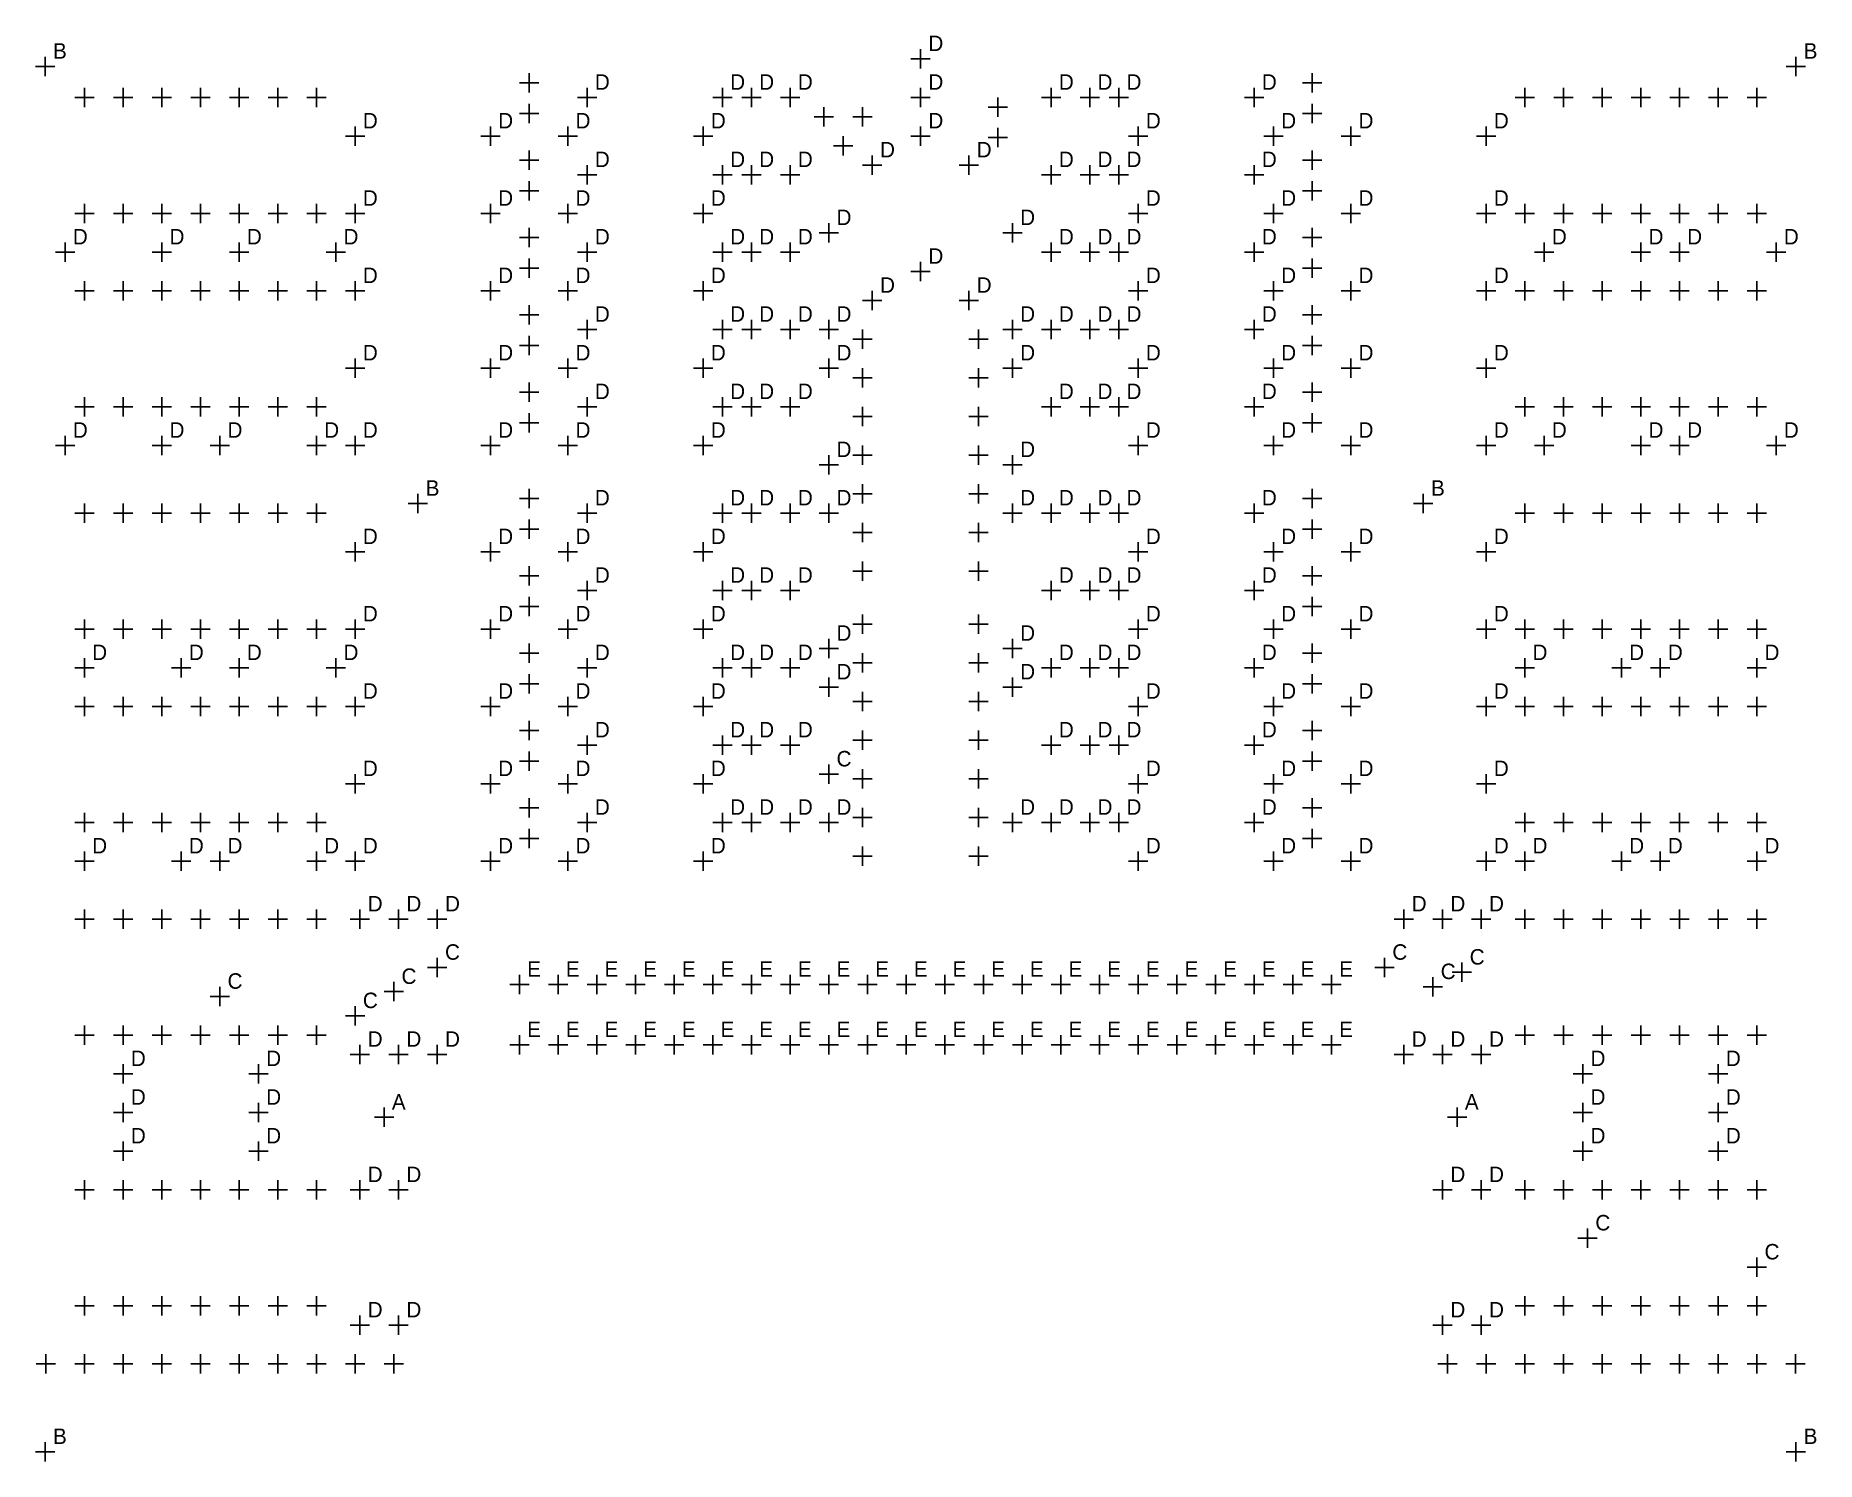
# Model space of a CAD drawing. Header units: metres. Extents: x 0.05 to 4.66, y 0.06 to 3.74.
import ezdxf

# ---------------------------------------------------------------- set-up
doc = ezdxf.new("R2010")
doc.units = ezdxf.units.M

msp = doc.modelspace()

# ---------------------------------------------------------------- texts
at = {"layer": 'HOLE_LOC'}
for s, p in [('D', (2.3626, 3.7042)), ('B', (0.0988, 3.6846)), ('B', (4.6264, 3.6846)), ('D', (1.5001, 3.6042)), ('D', (1.8501, 3.6042)), ('D', (1.9251, 3.6042)), ('D', (2.0251, 3.6042)), ('D', (2.3626, 3.6042)), ('D', (2.7001, 3.6042)), ('D', (2.8001, 3.6042)), ('D', (2.8751, 3.6042)), ('D', (3.2251, 3.6042)), ('D', (0.9001, 3.5042)), ('D', (1.2501, 3.5042)), ('D', (1.4501, 3.5042)), ('D', (1.8001, 3.5042)), ('D', (2.3626, 3.5042)), ('D', (2.9251, 3.5042)), ('D', (3.2751, 3.5042)), ('D', (3.4751, 3.5042)), ('D', (3.8251, 3.5042)), ('D', (2.2376, 3.4292)), ('D', (2.4876, 3.4292)), ('D', (1.5001, 3.4042)), ('D', (1.8501, 3.4042)), ('D', (1.9251, 3.4042)), ('D', (2.0251, 3.4042)), ('D', (2.7001, 3.4042)), ('D', (2.8001, 3.4042)), ('D', (2.8751, 3.4042)), ('D', (3.2251, 3.4042)), ('D', (0.9001, 3.3042)), ('D', (1.2501, 3.3042)), ('D', (1.4501, 3.3042)), ('D', (1.8001, 3.3042)), ('D', (2.9251, 3.3042)), ('D', (3.2751, 3.3042)), ('D', (3.4751, 3.3042)), ('D', (3.8251, 3.3042)), ('D', (2.1251, 3.2542)), ('D', (2.6001, 3.2542)), ('D', (0.1501, 3.2042)), ('D', (0.4001, 3.2042)), ('D', (0.6001, 3.2042)), ('D', (0.8501, 3.2042)), ('D', (1.5001, 3.2042)), ('D', (1.8501, 3.2042)), ('D', (1.9251, 3.2042)), ('D', (2.0251, 3.2042)), ('D', (2.7001, 3.2042)), ('D', (2.8001, 3.2042)), ('D', (2.8751, 3.2042)), ('D', (3.2251, 3.2042)), ('D', (3.9751, 3.2042)), ('D', (4.2251, 3.2042)), ('D', (4.3251, 3.2042)), ('D', (4.5751, 3.2042)), ('D', (2.3626, 3.1542)), ('D', (0.9001, 3.1042)), ('D', (1.2501, 3.1042)), ('D', (1.4501, 3.1042)), ('D', (1.8001, 3.1042)), ('D', (2.9251, 3.1042)), ('D', (3.2751, 3.1042)), ('D', (3.4751, 3.1042)), ('D', (3.8251, 3.1042)), ('D', (2.2376, 3.0792)), ('D', (2.4876, 3.0792)), ('D', (1.5001, 3.0042)), ('D', (1.8501, 3.0042)), ('D', (1.9251, 3.0042)), ('D', (2.0251, 3.0042)), ('D', (2.1251, 3.0042)), ('D', (2.6001, 3.0042)), ('D', (2.7001, 3.0042)), ('D', (2.8001, 3.0042)), ('D', (2.8751, 3.0042)), ('D', (3.2251, 3.0042)), ('D', (0.9001, 2.9042)), ('D', (1.2501, 2.9042)), ('D', (1.4501, 2.9042)), ('D', (1.8001, 2.9042)), ('D', (2.1251, 2.9042)), ('D', (2.6001, 2.9042)), ('D', (2.9251, 2.9042)), ('D', (3.2751, 2.9042)), ('D', (3.4751, 2.9042)), ('D', (3.8251, 2.9042)), ('D', (1.5001, 2.8042)), ('D', (1.8501, 2.8042)), ('D', (1.9251, 2.8042)), ('D', (2.0251, 2.8042)), ('D', (2.7001, 2.8042)), ('D', (2.8001, 2.8042)), ('D', (2.8751, 2.8042)), ('D', (3.2251, 2.8042)), ('D', (0.1501, 2.7042)), ('D', (0.4001, 2.7042)), ('D', (0.5501, 2.7042)), ('D', (0.8001, 2.7042)), ('D', (0.9001, 2.7042)), ('D', (1.2501, 2.7042)), ('D', (1.4501, 2.7042)), ('D', (1.8001, 2.7042)), ('D', (2.9251, 2.7042)), ('D', (3.2751, 2.7042)), ('D', (3.4751, 2.7042)), ('D', (3.8251, 2.7042)), ('D', (3.9751, 2.7042)), ('D', (4.2251, 2.7042)), ('D', (4.3251, 2.7042)), ('D', (4.5751, 2.7042)), ('D', (2.1251, 2.6542)), ('D', (2.6001, 2.6542)), ('B', (1.0626, 2.5542)), ('B', (3.6626, 2.5542)), ('D', (1.5001, 2.5292)), ('D', (1.8501, 2.5292)), ('D', (1.9251, 2.5292)), ('D', (2.0251, 2.5292)), ('D', (2.1251, 2.5292)), ('D', (2.6001, 2.5292)), ('D', (2.7001, 2.5292)), ('D', (2.8001, 2.5292)), ('D', (2.8751, 2.5292)), ('D', (3.2251, 2.5292)), ('D', (0.9001, 2.4292)), ('D', (1.2501, 2.4292)), ('D', (1.4501, 2.4292)), ('D', (1.8001, 2.4292)), ('D', (2.9251, 2.4292)), ('D', (3.2751, 2.4292)), ('D', (3.4751, 2.4292)), ('D', (3.8251, 2.4292)), ('D', (1.5001, 2.3292)), ('D', (1.8501, 2.3292)), ('D', (1.9251, 2.3292)), ('D', (2.0251, 2.3292)), ('D', (2.7001, 2.3292)), ('D', (2.8001, 2.3292)), ('D', (2.8751, 2.3292)), ('D', (3.2251, 2.3292)), ('D', (0.9001, 2.2292)), ('D', (1.2501, 2.2292)), ('D', (1.4501, 2.2292)), ('D', (1.8001, 2.2292)), ('D', (2.9251, 2.2292)), ('D', (3.2751, 2.2292)), ('D', (3.4751, 2.2292)), ('D', (3.8251, 2.2292)), ('D', (2.1251, 2.1792)), ('D', (2.6001, 2.1792)), ('D', (0.2001, 2.1292)), ('D', (0.4501, 2.1292)), ('D', (0.6001, 2.1292)), ('D', (0.8501, 2.1292)), ('D', (1.5001, 2.1292)), ('D', (1.8501, 2.1292)), ('D', (1.9251, 2.1292)), ('D', (2.0251, 2.1292)), ('D', (2.7001, 2.1292)), ('D', (2.8001, 2.1292)), ('D', (2.8751, 2.1292)), ('D', (3.2251, 2.1292)), ('D', (3.9251, 2.1292)), ('D', (4.1751, 2.1292)), ('D', (4.2751, 2.1292)), ('D', (4.5251, 2.1292)), ('D', (2.1251, 2.0792)), ('D', (2.6001, 2.0792)), ('D', (0.9001, 2.0292)), ('D', (1.2501, 2.0292)), ('D', (1.4501, 2.0292)), ('D', (1.8001, 2.0292)), ('D', (2.9251, 2.0292)), ('D', (3.2751, 2.0292)), ('D', (3.4751, 2.0292)), ('D', (3.8251, 2.0292)), ('D', (1.5001, 1.9292)), ('D', (1.8501, 1.9292)), ('D', (1.9251, 1.9292)), ('D', (2.0251, 1.9292)), ('D', (2.7001, 1.9292)), ('D', (2.8001, 1.9292)), ('D', (2.8751, 1.9292)), ('D', (3.2251, 1.9292)), ('C', (2.1251, 1.8542)), ('D', (0.9001, 1.8292)), ('D', (1.2501, 1.8292)), ('D', (1.4501, 1.8292)), ('D', (1.8001, 1.8292)), ('D', (2.9251, 1.8292)), ('D', (3.2751, 1.8292)), ('D', (3.4751, 1.8292)), ('D', (3.8251, 1.8292)), ('D', (1.5001, 1.7292)), ('D', (1.8501, 1.7292)), ('D', (1.9251, 1.7292)), ('D', (2.0251, 1.7292)), ('D', (2.1251, 1.7292)), ('D', (2.6001, 1.7292)), ('D', (2.7001, 1.7292)), ('D', (2.8001, 1.7292)), ('D', (2.8751, 1.7292)), ('D', (3.2251, 1.7292)), ('D', (0.2001, 1.6292)), ('D', (0.4501, 1.6292)), ('D', (0.5501, 1.6292)), ('D', (0.8001, 1.6292)), ('D', (0.9001, 1.6292)), ('D', (1.2501, 1.6292)), ('D', (1.4501, 1.6292)), ('D', (1.8001, 1.6292)), ('D', (2.9251, 1.6292)), ('D', (3.2751, 1.6292)), ('D', (3.4751, 1.6292)), ('D', (3.8251, 1.6292)), ('D', (3.9251, 1.6292)), ('D', (4.1751, 1.6292)), ('D', (4.2751, 1.6292)), ('D', (4.5251, 1.6292)), ('D', (0.9126, 1.4792)), ('D', (1.0126, 1.4792)), ('D', (1.1126, 1.4792)), ('D', (3.6126, 1.4792)), ('D', (3.7126, 1.4792)), ('D', (3.8126, 1.4792)), ('C', (1.1126, 1.3542)), ('C', (3.5626, 1.3542)), ('C', (3.7626, 1.3417)), ('E', (1.3251, 1.3102)), ('E', (1.4251, 1.3102)), ('E', (1.5251, 1.3102)), ('E', (1.6251, 1.3102)), ('E', (1.7251, 1.3102)), ('E', (1.8251, 1.3102)), ('E', (1.9251, 1.3102)), ('E', (2.0251, 1.3102)), ('E', (2.1251, 1.3102)), ('E', (2.2251, 1.3102)), ('E', (2.3251, 1.3102)), ('E', (2.4251, 1.3102)), ('E', (2.5251, 1.3102)), ('E', (2.6251, 1.3102)), ('E', (2.7251, 1.3102)), ('E', (2.8251, 1.3102)), ('E', (2.9251, 1.3102)), ('E', (3.0251, 1.3102)), ('E', (3.1251, 1.3102)), ('E', (3.2251, 1.3102)), ('E', (3.3251, 1.3102)), ('E', (3.4251, 1.3102)), ('C', (3.6876, 1.3042)), ('C', (0.5501, 1.2792)), ('C', (1.0001, 1.2917)), ('C', (0.9001, 1.2292)), ('D', (0.9126, 1.1292)), ('D', (1.0126, 1.1292)), ('D', (1.1126, 1.1292)), ('E', (1.3251, 1.1542)), ('E', (1.4251, 1.1542)), ('E', (1.5251, 1.1542)), ('E', (1.6251, 1.1542)), ('E', (1.7251, 1.1542)), ('E', (1.8251, 1.1542)), ('E', (1.9251, 1.1542)), ('E', (2.0251, 1.1542)), ('E', (2.1251, 1.1542)), ('E', (2.2251, 1.1542)), ('E', (2.3251, 1.1542)), ('E', (2.4251, 1.1542)), ('E', (2.5251, 1.1542)), ('E', (2.6251, 1.1542)), ('E', (2.7251, 1.1542)), ('E', (2.8251, 1.1542)), ('E', (2.9251, 1.1542)), ('E', (3.0251, 1.1542)), ('E', (3.1251, 1.1542)), ('E', (3.2251, 1.1542)), ('E', (3.3251, 1.1542)), ('E', (3.4251, 1.1542)), ('D', (3.6126, 1.1292)), ('D', (3.7126, 1.1292)), ('D', (3.8126, 1.1292)), ('D', (0.3001, 1.0792)), ('D', (0.6501, 1.0792)), ('D', (4.0751, 1.0792)), ('D', (4.4251, 1.0792)), ('D', (0.3001, 0.9792)), ('D', (0.6501, 0.9792)), ('D', (4.0751, 0.9792)), ('D', (4.4251, 0.9792)), ('A', (0.9751, 0.9667)), ('A', (3.7501, 0.9667)), ('D', (0.3001, 0.8792)), ('D', (0.6501, 0.8792)), ('D', (4.0751, 0.8792)), ('D', (4.4251, 0.8792)), ('D', (0.9126, 0.7792)), ('D', (1.0126, 0.7792)), ('D', (3.7126, 0.7792)), ('D', (3.8126, 0.7792)), ('C', (4.0876, 0.6542)), ('C', (4.5251, 0.5792)), ('D', (0.9126, 0.4292)), ('D', (1.0126, 0.4292)), ('D', (3.7126, 0.4292)), ('D', (3.8126, 0.4292)), ('B', (0.0988, 0.1019)), ('B', (4.6264, 0.1019))]:
    msp.add_text(s, height=0.04, dxfattribs=at).set_placement(p)

# ---------------------------------------------------------------- linework, layer by layer
at = {"layer": 'HOLE_LOC'}
for p, q in [((0.0788, 3.6396), (0.0788, 3.6896)), ((2.3426, 3.6592), (2.3426, 3.7092)), ((4.6064, 3.6396), (4.6064, 3.6896)), ((0.0538, 3.6646), (0.1038, 3.6646)), ((1.3301, 3.5967), (1.3301, 3.6467)), ((2.3176, 3.6842), (2.3676, 3.6842)), ((3.3551, 3.5967), (3.3551, 3.6467)), ((4.5814, 3.6646), (4.6314, 3.6646)), ((0.1801, 3.5592), (0.1801, 3.6092)), ((0.2801, 3.5592), (0.2801, 3.6092)), ((0.3801, 3.5592), (0.3801, 3.6092)), ((0.4801, 3.5592), (0.4801, 3.6092)), ((0.5801, 3.5592), (0.5801, 3.6092)), ((0.6801, 3.5592), (0.6801, 3.6092)), ((0.7801, 3.5592), (0.7801, 3.6092)), ((1.3051, 3.6217), (1.3551, 3.6217)), ((1.4801, 3.5592), (1.4801, 3.6092)), ((1.8301, 3.5592), (1.8301, 3.6092)), ((1.9051, 3.5592), (1.9051, 3.6092)), ((2.0051, 3.5592), (2.0051, 3.6092)), ((2.3426, 3.5592), (2.3426, 3.6092)), ((2.6801, 3.5592), (2.6801, 3.6092)), ((2.7801, 3.5592), (2.7801, 3.6092)), ((2.8551, 3.5592), (2.8551, 3.6092)), ((3.2051, 3.5592), (3.2051, 3.6092)), ((3.3301, 3.6217), (3.3801, 3.6217)), ((3.9051, 3.5592), (3.9051, 3.6092)), ((4.0051, 3.5592), (4.0051, 3.6092)), ((4.1051, 3.5592), (4.1051, 3.6092)), ((4.2051, 3.5592), (4.2051, 3.6092)), ((4.3051, 3.5592), (4.3051, 3.6092)), ((4.4051, 3.5592), (4.4051, 3.6092)), ((4.5051, 3.5592), (4.5051, 3.6092)), ((0.1551, 3.5842), (0.2051, 3.5842)), ((0.2551, 3.5842), (0.3051, 3.5842)), ((0.3551, 3.5842), (0.4051, 3.5842)), ((0.4551, 3.5842), (0.5051, 3.5842)), ((0.5551, 3.5842), (0.6051, 3.5842)), ((0.6551, 3.5842), (0.7051, 3.5842)), ((0.7551, 3.5842), (0.8051, 3.5842)), ((1.3301, 3.518), (1.3301, 3.568)), ((1.4551, 3.5842), (1.5051, 3.5842)), ((1.8051, 3.5842), (1.8551, 3.5842)), ((1.8801, 3.5842), (1.9301, 3.5842)), ((1.9801, 3.5842), (2.0301, 3.5842)), ((2.0926, 3.5092), (2.0926, 3.5592)), ((2.1926, 3.5092), (2.1926, 3.5592)), ((2.3176, 3.5842), (2.3676, 3.5842)), ((2.5176, 3.5592), (2.5676, 3.5592)), ((2.5426, 3.5342), (2.5426, 3.5842)), ((2.6551, 3.5842), (2.7051, 3.5842)), ((2.7551, 3.5842), (2.8051, 3.5842)), ((2.8301, 3.5842), (2.8801, 3.5842)), ((3.1801, 3.5842), (3.2301, 3.5842)), ((3.3551, 3.518), (3.3551, 3.568)), ((3.8801, 3.5842), (3.9301, 3.5842)), ((3.9801, 3.5842), (4.0301, 3.5842)), ((4.0801, 3.5842), (4.1301, 3.5842)), ((4.1801, 3.5842), (4.2301, 3.5842)), ((4.2801, 3.5842), (4.3301, 3.5842)), ((4.3801, 3.5842), (4.4301, 3.5842)), ((4.4801, 3.5842), (4.5301, 3.5842)), ((0.8801, 3.4592), (0.8801, 3.5092)), ((1.2301, 3.4592), (1.2301, 3.5092)), ((1.3051, 3.543), (1.3551, 3.543)), ((1.4301, 3.4592), (1.4301, 3.5092)), ((1.7801, 3.4592), (1.7801, 3.5092)), ((2.0676, 3.5342), (2.1176, 3.5342)), ((2.1676, 3.5342), (2.2176, 3.5342)), ((2.3426, 3.4592), (2.3426, 3.5092)), ((2.5426, 3.4555), (2.5426, 3.5055)), ((2.9051, 3.4592), (2.9051, 3.5092)), ((3.2551, 3.4592), (3.2551, 3.5092)), ((3.3301, 3.543), (3.3801, 3.543)), ((3.4551, 3.4592), (3.4551, 3.5092)), ((3.8051, 3.4592), (3.8051, 3.5092)), ((0.8551, 3.4842), (0.9051, 3.4842)), ((1.2051, 3.4842), (1.2551, 3.4842)), ((1.4051, 3.4842), (1.4551, 3.4842)), ((1.7551, 3.4842), (1.8051, 3.4842)), ((2.1176, 3.4592), (2.1676, 3.4592)), ((2.1426, 3.4342), (2.1426, 3.4842)), ((2.3176, 3.4842), (2.3676, 3.4842)), ((2.5176, 3.4805), (2.5676, 3.4805)), ((2.8801, 3.4842), (2.9301, 3.4842)), ((3.2301, 3.4842), (3.2801, 3.4842)), ((3.4301, 3.4842), (3.4801, 3.4842)), ((3.7801, 3.4842), (3.8301, 3.4842)), ((1.3051, 3.4217), (1.3551, 3.4217)), ((1.3301, 3.3967), (1.3301, 3.4467)), ((1.4801, 3.3592), (1.4801, 3.4092)), ((1.8301, 3.3592), (1.8301, 3.4092)), ((1.9051, 3.3592), (1.9051, 3.4092)), ((2.0051, 3.3592), (2.0051, 3.4092)), ((2.1926, 3.4092), (2.2426, 3.4092)), ((2.2176, 3.3842), (2.2176, 3.4342)), ((2.4426, 3.4092), (2.4926, 3.4092)), ((2.4676, 3.3842), (2.4676, 3.4342)), ((2.6801, 3.3592), (2.6801, 3.4092)), ((2.7801, 3.3592), (2.7801, 3.4092)), ((2.8551, 3.3592), (2.8551, 3.4092)), ((3.2051, 3.3592), (3.2051, 3.4092)), ((3.3301, 3.4217), (3.3801, 3.4217)), ((3.3551, 3.3967), (3.3551, 3.4467)), ((1.3301, 3.318), (1.3301, 3.368)), ((1.4551, 3.3842), (1.5051, 3.3842)), ((1.8051, 3.3842), (1.8551, 3.3842)), ((1.8801, 3.3842), (1.9301, 3.3842)), ((1.9801, 3.3842), (2.0301, 3.3842)), ((2.6551, 3.3842), (2.7051, 3.3842)), ((2.7551, 3.3842), (2.8051, 3.3842)), ((2.8301, 3.3842), (2.8801, 3.3842)), ((3.1801, 3.3842), (3.2301, 3.3842)), ((3.3551, 3.318), (3.3551, 3.368)), ((1.3051, 3.343), (1.3551, 3.343)), ((3.3301, 3.343), (3.3801, 3.343)), ((0.1551, 3.2842), (0.2051, 3.2842)), ((0.1801, 3.2592), (0.1801, 3.3092)), ((0.2551, 3.2842), (0.3051, 3.2842)), ((0.2801, 3.2592), (0.2801, 3.3092)), ((0.3551, 3.2842), (0.4051, 3.2842)), ((0.3801, 3.2592), (0.3801, 3.3092)), ((0.4551, 3.2842), (0.5051, 3.2842)), ((0.4801, 3.2592), (0.4801, 3.3092)), ((0.5551, 3.2842), (0.6051, 3.2842)), ((0.5801, 3.2592), (0.5801, 3.3092)), ((0.6551, 3.2842), (0.7051, 3.2842)), ((0.6801, 3.2592), (0.6801, 3.3092)), ((0.7551, 3.2842), (0.8051, 3.2842)), ((0.7801, 3.2592), (0.7801, 3.3092)), ((0.8551, 3.2842), (0.9051, 3.2842)), ((0.8801, 3.2592), (0.8801, 3.3092)), ((1.2051, 3.2842), (1.2551, 3.2842)), ((1.2301, 3.2592), (1.2301, 3.3092)), ((1.4051, 3.2842), (1.4551, 3.2842)), ((1.4301, 3.2592), (1.4301, 3.3092)), ((1.7551, 3.2842), (1.8051, 3.2842)), ((1.7801, 3.2592), (1.7801, 3.3092)), ((2.8801, 3.2842), (2.9301, 3.2842)), ((2.9051, 3.2592), (2.9051, 3.3092)), ((3.2301, 3.2842), (3.2801, 3.2842)), ((3.2551, 3.2592), (3.2551, 3.3092)), ((3.4301, 3.2842), (3.4801, 3.2842)), ((3.4551, 3.2592), (3.4551, 3.3092)), ((3.7801, 3.2842), (3.8301, 3.2842)), ((3.8051, 3.2592), (3.8051, 3.3092)), ((3.8801, 3.2842), (3.9301, 3.2842)), ((3.9051, 3.2592), (3.9051, 3.3092)), ((3.9801, 3.2842), (4.0301, 3.2842)), ((4.0051, 3.2592), (4.0051, 3.3092)), ((4.0801, 3.2842), (4.1301, 3.2842)), ((4.1051, 3.2592), (4.1051, 3.3092)), ((4.1801, 3.2842), (4.2301, 3.2842)), ((4.2051, 3.2592), (4.2051, 3.3092)), ((4.2801, 3.2842), (4.3301, 3.2842)), ((4.3051, 3.2592), (4.3051, 3.3092)), ((4.3801, 3.2842), (4.4301, 3.2842)), ((4.4051, 3.2592), (4.4051, 3.3092)), ((4.4801, 3.2842), (4.5301, 3.2842)), ((4.5051, 3.2592), (4.5051, 3.3092)), ((1.3301, 3.1967), (1.3301, 3.2467)), ((2.0801, 3.2342), (2.1301, 3.2342)), ((2.1051, 3.2092), (2.1051, 3.2592)), ((2.5551, 3.2342), (2.6051, 3.2342)), ((2.5801, 3.2092), (2.5801, 3.2592)), ((3.3551, 3.1967), (3.3551, 3.2467)), ((0.1051, 3.1842), (0.1551, 3.1842)), ((0.1301, 3.1592), (0.1301, 3.2092)), ((0.3551, 3.1842), (0.4051, 3.1842)), ((0.3801, 3.1592), (0.3801, 3.2092)), ((0.5551, 3.1842), (0.6051, 3.1842)), ((0.5801, 3.1592), (0.5801, 3.2092)), ((0.8051, 3.1842), (0.8551, 3.1842)), ((0.8301, 3.1592), (0.8301, 3.2092)), ((1.3051, 3.2217), (1.3551, 3.2217)), ((1.4551, 3.1842), (1.5051, 3.1842)), ((1.4801, 3.1592), (1.4801, 3.2092)), ((1.8051, 3.1842), (1.8551, 3.1842)), ((1.8301, 3.1592), (1.8301, 3.2092)), ((1.8801, 3.1842), (1.9301, 3.1842)), ((1.9051, 3.1592), (1.9051, 3.2092)), ((1.9801, 3.1842), (2.0301, 3.1842)), ((2.0051, 3.1592), (2.0051, 3.2092)), ((2.6551, 3.1842), (2.7051, 3.1842)), ((2.6801, 3.1592), (2.6801, 3.2092)), ((2.7551, 3.1842), (2.8051, 3.1842)), ((2.7801, 3.1592), (2.7801, 3.2092)), ((2.8301, 3.1842), (2.8801, 3.1842)), ((2.8551, 3.1592), (2.8551, 3.2092)), ((3.1801, 3.1842), (3.2301, 3.1842)), ((3.2051, 3.1592), (3.2051, 3.2092)), ((3.3301, 3.2217), (3.3801, 3.2217)), ((3.9301, 3.1842), (3.9801, 3.1842)), ((3.9551, 3.1592), (3.9551, 3.2092)), ((4.1801, 3.1842), (4.2301, 3.1842)), ((4.2051, 3.1592), (4.2051, 3.2092)), ((4.2801, 3.1842), (4.3301, 3.1842)), ((4.3051, 3.1592), (4.3051, 3.2092)), ((4.5301, 3.1842), (4.5801, 3.1842)), ((4.5551, 3.1592), (4.5551, 3.2092)), ((1.3051, 3.143), (1.3551, 3.143)), ((1.3301, 3.118), (1.3301, 3.168)), ((2.3176, 3.1342), (2.3676, 3.1342)), ((2.3426, 3.1092), (2.3426, 3.1592)), ((3.3301, 3.143), (3.3801, 3.143)), ((3.3551, 3.118), (3.3551, 3.168)), ((0.1801, 3.0592), (0.1801, 3.1092)), ((0.2801, 3.0592), (0.2801, 3.1092)), ((0.3801, 3.0592), (0.3801, 3.1092)), ((0.4801, 3.0592), (0.4801, 3.1092)), ((0.5801, 3.0592), (0.5801, 3.1092)), ((0.6801, 3.0592), (0.6801, 3.1092)), ((0.7801, 3.0592), (0.7801, 3.1092)), ((0.8801, 3.0592), (0.8801, 3.1092)), ((1.2301, 3.0592), (1.2301, 3.1092)), ((1.4301, 3.0592), (1.4301, 3.1092)), ((1.7801, 3.0592), (1.7801, 3.1092)), ((2.9051, 3.0592), (2.9051, 3.1092)), ((3.2551, 3.0592), (3.2551, 3.1092)), ((3.4551, 3.0592), (3.4551, 3.1092)), ((3.8051, 3.0592), (3.8051, 3.1092)), ((3.9051, 3.0592), (3.9051, 3.1092)), ((4.0051, 3.0592), (4.0051, 3.1092)), ((4.1051, 3.0592), (4.1051, 3.1092)), ((4.2051, 3.0592), (4.2051, 3.1092)), ((4.3051, 3.0592), (4.3051, 3.1092)), ((4.4051, 3.0592), (4.4051, 3.1092)), ((4.5051, 3.0592), (4.5051, 3.1092)), ((0.1551, 3.0842), (0.2051, 3.0842)), ((0.2551, 3.0842), (0.3051, 3.0842)), ((0.3551, 3.0842), (0.4051, 3.0842)), ((0.4551, 3.0842), (0.5051, 3.0842)), ((0.5551, 3.0842), (0.6051, 3.0842)), ((0.6551, 3.0842), (0.7051, 3.0842)), ((0.7551, 3.0842), (0.8051, 3.0842)), ((0.8551, 3.0842), (0.9051, 3.0842)), ((1.2051, 3.0842), (1.2551, 3.0842)), ((1.3301, 2.9967), (1.3301, 3.0467)), ((1.4051, 3.0842), (1.4551, 3.0842)), ((1.7551, 3.0842), (1.8051, 3.0842)), ((2.1926, 3.0592), (2.2426, 3.0592)), ((2.2176, 3.0342), (2.2176, 3.0842)), ((2.4426, 3.0592), (2.4926, 3.0592)), ((2.4676, 3.0342), (2.4676, 3.0842)), ((2.8801, 3.0842), (2.9301, 3.0842)), ((3.2301, 3.0842), (3.2801, 3.0842)), ((3.3551, 2.9967), (3.3551, 3.0467)), ((3.4301, 3.0842), (3.4801, 3.0842)), ((3.7801, 3.0842), (3.8301, 3.0842)), ((3.8801, 3.0842), (3.9301, 3.0842)), ((3.9801, 3.0842), (4.0301, 3.0842)), ((4.0801, 3.0842), (4.1301, 3.0842)), ((4.1801, 3.0842), (4.2301, 3.0842)), ((4.2801, 3.0842), (4.3301, 3.0842)), ((4.3801, 3.0842), (4.4301, 3.0842)), ((4.4801, 3.0842), (4.5301, 3.0842)), ((1.3051, 3.0217), (1.3551, 3.0217)), ((1.4801, 2.9592), (1.4801, 3.0092)), ((1.8301, 2.9592), (1.8301, 3.0092)), ((1.9051, 2.9592), (1.9051, 3.0092)), ((2.0051, 2.9592), (2.0051, 3.0092)), ((2.1051, 2.9592), (2.1051, 3.0092)), ((2.5801, 2.9592), (2.5801, 3.0092)), ((2.6801, 2.9592), (2.6801, 3.0092)), ((2.7801, 2.9592), (2.7801, 3.0092)), ((2.8551, 2.9592), (2.8551, 3.0092)), ((3.2051, 2.9592), (3.2051, 3.0092)), ((3.3301, 3.0217), (3.3801, 3.0217)), ((1.3301, 2.918), (1.3301, 2.968)), ((1.4551, 2.9842), (1.5051, 2.9842)), ((1.8051, 2.9842), (1.8551, 2.9842)), ((1.8801, 2.9842), (1.9301, 2.9842)), ((1.9801, 2.9842), (2.0301, 2.9842)), ((2.0801, 2.9842), (2.1301, 2.9842)), ((2.1676, 2.9592), (2.2176, 2.9592)), ((2.1926, 2.9342), (2.1926, 2.9842)), ((2.4676, 2.9592), (2.5176, 2.9592)), ((2.4926, 2.9342), (2.4926, 2.9842)), ((2.5551, 2.9842), (2.6051, 2.9842)), ((2.6551, 2.9842), (2.7051, 2.9842)), ((2.7551, 2.9842), (2.8051, 2.9842)), ((2.8301, 2.9842), (2.8801, 2.9842)), ((3.1801, 2.9842), (3.2301, 2.9842)), ((3.3551, 2.918), (3.3551, 2.968)), ((0.8801, 2.8592), (0.8801, 2.9092)), ((1.2301, 2.8592), (1.2301, 2.9092)), ((1.3051, 2.943), (1.3551, 2.943)), ((1.4301, 2.8592), (1.4301, 2.9092)), ((1.7801, 2.8592), (1.7801, 2.9092)), ((2.1051, 2.8592), (2.1051, 2.9092)), ((2.5801, 2.8592), (2.5801, 2.9092)), ((2.9051, 2.8592), (2.9051, 2.9092)), ((3.2551, 2.8592), (3.2551, 2.9092)), ((3.3301, 2.943), (3.3801, 2.943)), ((3.4551, 2.8592), (3.4551, 2.9092)), ((3.8051, 2.8592), (3.8051, 2.9092)), ((0.8551, 2.8842), (0.9051, 2.8842)), ((1.2051, 2.8842), (1.2551, 2.8842)), ((1.4051, 2.8842), (1.4551, 2.8842)), ((1.7551, 2.8842), (1.8051, 2.8842)), ((2.0801, 2.8842), (2.1301, 2.8842)), ((2.1676, 2.8592), (2.2176, 2.8592)), ((2.1926, 2.8342), (2.1926, 2.8842)), ((2.4676, 2.8592), (2.5176, 2.8592)), ((2.4926, 2.8342), (2.4926, 2.8842)), ((2.5551, 2.8842), (2.6051, 2.8842)), ((2.8801, 2.8842), (2.9301, 2.8842)), ((3.2301, 2.8842), (3.2801, 2.8842)), ((3.4301, 2.8842), (3.4801, 2.8842)), ((3.7801, 2.8842), (3.8301, 2.8842)), ((1.3051, 2.8217), (1.3551, 2.8217)), ((1.3301, 2.7967), (1.3301, 2.8467)), ((3.3301, 2.8217), (3.3801, 2.8217)), ((3.3551, 2.7967), (3.3551, 2.8467)), ((0.1551, 2.7842), (0.2051, 2.7842)), ((0.1801, 2.7592), (0.1801, 2.8092)), ((0.2551, 2.7842), (0.3051, 2.7842)), ((0.2801, 2.7592), (0.2801, 2.8092)), ((0.3551, 2.7842), (0.4051, 2.7842)), ((0.3801, 2.7592), (0.3801, 2.8092)), ((0.4551, 2.7842), (0.5051, 2.7842)), ((0.4801, 2.7592), (0.4801, 2.8092)), ((0.5551, 2.7842), (0.6051, 2.7842)), ((0.5801, 2.7592), (0.5801, 2.8092)), ((0.6551, 2.7842), (0.7051, 2.7842)), ((0.6801, 2.7592), (0.6801, 2.8092)), ((0.7551, 2.7842), (0.8051, 2.7842)), ((0.7801, 2.7592), (0.7801, 2.8092)), ((1.3301, 2.718), (1.3301, 2.768)), ((1.4551, 2.7842), (1.5051, 2.7842)), ((1.4801, 2.7592), (1.4801, 2.8092)), ((1.8051, 2.7842), (1.8551, 2.7842)), ((1.8301, 2.7592), (1.8301, 2.8092)), ((1.8801, 2.7842), (1.9301, 2.7842)), ((1.9051, 2.7592), (1.9051, 2.8092)), ((1.9801, 2.7842), (2.0301, 2.7842)), ((2.0051, 2.7592), (2.0051, 2.8092)), ((2.1926, 2.7342), (2.1926, 2.7842)), ((2.4926, 2.7342), (2.4926, 2.7842)), ((2.6551, 2.7842), (2.7051, 2.7842)), ((2.6801, 2.7592), (2.6801, 2.8092)), ((2.7551, 2.7842), (2.8051, 2.7842)), ((2.7801, 2.7592), (2.7801, 2.8092)), ((2.8301, 2.7842), (2.8801, 2.7842)), ((2.8551, 2.7592), (2.8551, 2.8092)), ((3.1801, 2.7842), (3.2301, 2.7842)), ((3.2051, 2.7592), (3.2051, 2.8092)), ((3.3551, 2.718), (3.3551, 2.768)), ((3.8801, 2.7842), (3.9301, 2.7842)), ((3.9051, 2.7592), (3.9051, 2.8092)), ((3.9801, 2.7842), (4.0301, 2.7842)), ((4.0051, 2.7592), (4.0051, 2.8092)), ((4.0801, 2.7842), (4.1301, 2.7842)), ((4.1051, 2.7592), (4.1051, 2.8092)), ((4.1801, 2.7842), (4.2301, 2.7842)), ((4.2051, 2.7592), (4.2051, 2.8092)), ((4.2801, 2.7842), (4.3301, 2.7842)), ((4.3051, 2.7592), (4.3051, 2.8092)), ((4.3801, 2.7842), (4.4301, 2.7842)), ((4.4051, 2.7592), (4.4051, 2.8092)), ((4.4801, 2.7842), (4.5301, 2.7842)), ((4.5051, 2.7592), (4.5051, 2.8092)), ((1.3051, 2.743), (1.3551, 2.743)), ((2.1676, 2.7592), (2.2176, 2.7592)), ((2.4676, 2.7592), (2.5176, 2.7592)), ((3.3301, 2.743), (3.3801, 2.743)), ((0.1051, 2.6842), (0.1551, 2.6842)), ((0.1301, 2.6592), (0.1301, 2.7092)), ((0.3551, 2.6842), (0.4051, 2.6842)), ((0.3801, 2.6592), (0.3801, 2.7092)), ((0.5051, 2.6842), (0.5551, 2.6842)), ((0.5301, 2.6592), (0.5301, 2.7092)), ((0.7551, 2.6842), (0.8051, 2.6842)), ((0.7801, 2.6592), (0.7801, 2.7092)), ((0.8551, 2.6842), (0.9051, 2.6842)), ((0.8801, 2.6592), (0.8801, 2.7092)), ((1.2051, 2.6842), (1.2551, 2.6842)), ((1.2301, 2.6592), (1.2301, 2.7092)), ((1.4051, 2.6842), (1.4551, 2.6842)), ((1.4301, 2.6592), (1.4301, 2.7092)), ((1.7551, 2.6842), (1.8051, 2.6842)), ((1.7801, 2.6592), (1.7801, 2.7092)), ((2.1926, 2.6342), (2.1926, 2.6842)), ((2.4926, 2.6342), (2.4926, 2.6842)), ((2.8801, 2.6842), (2.9301, 2.6842)), ((2.9051, 2.6592), (2.9051, 2.7092)), ((3.2301, 2.6842), (3.2801, 2.6842)), ((3.2551, 2.6592), (3.2551, 2.7092)), ((3.4301, 2.6842), (3.4801, 2.6842)), ((3.4551, 2.6592), (3.4551, 2.7092)), ((3.7801, 2.6842), (3.8301, 2.6842)), ((3.8051, 2.6592), (3.8051, 2.7092)), ((3.9301, 2.6842), (3.9801, 2.6842)), ((3.9551, 2.6592), (3.9551, 2.7092)), ((4.1801, 2.6842), (4.2301, 2.6842)), ((4.2051, 2.6592), (4.2051, 2.7092)), ((4.2801, 2.6842), (4.3301, 2.6842)), ((4.3051, 2.6592), (4.3051, 2.7092)), ((4.5301, 2.6842), (4.5801, 2.6842)), ((4.5551, 2.6592), (4.5551, 2.7092)), ((2.0801, 2.6342), (2.1301, 2.6342)), ((2.1051, 2.6092), (2.1051, 2.6592)), ((2.1676, 2.6592), (2.2176, 2.6592)), ((2.4676, 2.6592), (2.5176, 2.6592)), ((2.5551, 2.6342), (2.6051, 2.6342)), ((2.5801, 2.6092), (2.5801, 2.6592)), ((2.1926, 2.5342), (2.1926, 2.5842)), ((2.4926, 2.5342), (2.4926, 2.5842)), ((0.1801, 2.4842), (0.1801, 2.5342)), ((0.2801, 2.4842), (0.2801, 2.5342)), ((0.3801, 2.4842), (0.3801, 2.5342)), ((0.4801, 2.4842), (0.4801, 2.5342)), ((0.5801, 2.4842), (0.5801, 2.5342)), ((0.6801, 2.4842), (0.6801, 2.5342)), ((0.7801, 2.4842), (0.7801, 2.5342)), ((1.0176, 2.5342), (1.0676, 2.5342)), ((1.0426, 2.5092), (1.0426, 2.5592)), ((1.3051, 2.5467), (1.3551, 2.5467)), ((1.3301, 2.5217), (1.3301, 2.5717)), ((1.4801, 2.4842), (1.4801, 2.5342)), ((1.8301, 2.4842), (1.8301, 2.5342)), ((1.9051, 2.4842), (1.9051, 2.5342)), ((2.0051, 2.4842), (2.0051, 2.5342)), ((2.1051, 2.4842), (2.1051, 2.5342)), ((2.1676, 2.5592), (2.2176, 2.5592)), ((2.4676, 2.5592), (2.5176, 2.5592)), ((2.5801, 2.4842), (2.5801, 2.5342)), ((2.6801, 2.4842), (2.6801, 2.5342)), ((2.7801, 2.4842), (2.7801, 2.5342)), ((2.8551, 2.4842), (2.8551, 2.5342)), ((3.2051, 2.4842), (3.2051, 2.5342)), ((3.3301, 2.5467), (3.3801, 2.5467)), ((3.3551, 2.5217), (3.3551, 2.5717)), ((3.6176, 2.5342), (3.6676, 2.5342)), ((3.6426, 2.5092), (3.6426, 2.5592)), ((3.9051, 2.4842), (3.9051, 2.5342)), ((4.0051, 2.4842), (4.0051, 2.5342)), ((4.1051, 2.4842), (4.1051, 2.5342)), ((4.2051, 2.4842), (4.2051, 2.5342)), ((4.3051, 2.4842), (4.3051, 2.5342)), ((4.4051, 2.4842), (4.4051, 2.5342)), ((4.5051, 2.4842), (4.5051, 2.5342)), ((0.1551, 2.5092), (0.2051, 2.5092)), ((0.2551, 2.5092), (0.3051, 2.5092)), ((0.3551, 2.5092), (0.4051, 2.5092)), ((0.4551, 2.5092), (0.5051, 2.5092)), ((0.5551, 2.5092), (0.6051, 2.5092)), ((0.6551, 2.5092), (0.7051, 2.5092)), ((0.7551, 2.5092), (0.8051, 2.5092)), ((1.3301, 2.443), (1.3301, 2.493)), ((1.4551, 2.5092), (1.5051, 2.5092)), ((1.8051, 2.5092), (1.8551, 2.5092)), ((1.8801, 2.5092), (1.9301, 2.5092)), ((1.9801, 2.5092), (2.0301, 2.5092)), ((2.0801, 2.5092), (2.1301, 2.5092)), ((2.5551, 2.5092), (2.6051, 2.5092)), ((2.6551, 2.5092), (2.7051, 2.5092)), ((2.7551, 2.5092), (2.8051, 2.5092)), ((2.8301, 2.5092), (2.8801, 2.5092)), ((3.1801, 2.5092), (3.2301, 2.5092)), ((3.3551, 2.443), (3.3551, 2.493)), ((3.8801, 2.5092), (3.9301, 2.5092)), ((3.9801, 2.5092), (4.0301, 2.5092)), ((4.0801, 2.5092), (4.1301, 2.5092)), ((4.1801, 2.5092), (4.2301, 2.5092)), ((4.2801, 2.5092), (4.3301, 2.5092)), ((4.3801, 2.5092), (4.4301, 2.5092)), ((4.4801, 2.5092), (4.5301, 2.5092)), ((1.3051, 2.468), (1.3551, 2.468)), ((2.1676, 2.4592), (2.2176, 2.4592)), ((2.1926, 2.4342), (2.1926, 2.4842)), ((2.4676, 2.4592), (2.5176, 2.4592)), ((2.4926, 2.4342), (2.4926, 2.4842)), ((3.3301, 2.468), (3.3801, 2.468)), ((0.8551, 2.4092), (0.9051, 2.4092)), ((0.8801, 2.3842), (0.8801, 2.4342)), ((1.2051, 2.4092), (1.2551, 2.4092)), ((1.2301, 2.3842), (1.2301, 2.4342)), ((1.4051, 2.4092), (1.4551, 2.4092)), ((1.4301, 2.3842), (1.4301, 2.4342)), ((1.7551, 2.4092), (1.8051, 2.4092)), ((1.7801, 2.3842), (1.7801, 2.4342)), ((2.8801, 2.4092), (2.9301, 2.4092)), ((2.9051, 2.3842), (2.9051, 2.4342)), ((3.2301, 2.4092), (3.2801, 2.4092)), ((3.2551, 2.3842), (3.2551, 2.4342)), ((3.4301, 2.4092), (3.4801, 2.4092)), ((3.4551, 2.3842), (3.4551, 2.4342)), ((3.7801, 2.4092), (3.8301, 2.4092)), ((3.8051, 2.3842), (3.8051, 2.4342)), ((1.3301, 2.3217), (1.3301, 2.3717)), ((2.1676, 2.3592), (2.2176, 2.3592)), ((2.1926, 2.3342), (2.1926, 2.3842)), ((2.4676, 2.3592), (2.5176, 2.3592)), ((2.4926, 2.3342), (2.4926, 2.3842)), ((3.3551, 2.3217), (3.3551, 2.3717)), ((1.3051, 2.3467), (1.3551, 2.3467)), ((1.4551, 2.3092), (1.5051, 2.3092)), ((1.4801, 2.2842), (1.4801, 2.3342)), ((1.8051, 2.3092), (1.8551, 2.3092)), ((1.8301, 2.2842), (1.8301, 2.3342)), ((1.8801, 2.3092), (1.9301, 2.3092)), ((1.9051, 2.2842), (1.9051, 2.3342)), ((1.9801, 2.3092), (2.0301, 2.3092)), ((2.0051, 2.2842), (2.0051, 2.3342)), ((2.6551, 2.3092), (2.7051, 2.3092)), ((2.6801, 2.2842), (2.6801, 2.3342)), ((2.7551, 2.3092), (2.8051, 2.3092)), ((2.7801, 2.2842), (2.7801, 2.3342)), ((2.8301, 2.3092), (2.8801, 2.3092)), ((2.8551, 2.2842), (2.8551, 2.3342)), ((3.1801, 2.3092), (3.2301, 2.3092)), ((3.2051, 2.2842), (3.2051, 2.3342)), ((3.3301, 2.3467), (3.3801, 2.3467)), ((1.3051, 2.268), (1.3551, 2.268)), ((1.3301, 2.243), (1.3301, 2.293)), ((3.3301, 2.268), (3.3801, 2.268)), ((3.3551, 2.243), (3.3551, 2.293)), ((0.1801, 2.1842), (0.1801, 2.2342)), ((0.2801, 2.1842), (0.2801, 2.2342)), ((0.3801, 2.1842), (0.3801, 2.2342)), ((0.4801, 2.1842), (0.4801, 2.2342)), ((0.5801, 2.1842), (0.5801, 2.2342)), ((0.6801, 2.1842), (0.6801, 2.2342)), ((0.7801, 2.1842), (0.7801, 2.2342)), ((0.8801, 2.1842), (0.8801, 2.2342)), ((1.2301, 2.1842), (1.2301, 2.2342)), ((1.4301, 2.1842), (1.4301, 2.2342)), ((1.7801, 2.1842), (1.7801, 2.2342)), ((2.1676, 2.2217), (2.2176, 2.2217)), ((2.1926, 2.1967), (2.1926, 2.2467)), ((2.4676, 2.2217), (2.5176, 2.2217)), ((2.4926, 2.1967), (2.4926, 2.2467)), ((2.9051, 2.1842), (2.9051, 2.2342)), ((3.2551, 2.1842), (3.2551, 2.2342)), ((3.4551, 2.1842), (3.4551, 2.2342)), ((3.8051, 2.1842), (3.8051, 2.2342)), ((3.9051, 2.1842), (3.9051, 2.2342)), ((4.0051, 2.1842), (4.0051, 2.2342)), ((4.1051, 2.1842), (4.1051, 2.2342)), ((4.2051, 2.1842), (4.2051, 2.2342)), ((4.3051, 2.1842), (4.3051, 2.2342)), ((4.4051, 2.1842), (4.4051, 2.2342)), ((4.5051, 2.1842), (4.5051, 2.2342)), ((0.1551, 2.2092), (0.2051, 2.2092)), ((0.2551, 2.2092), (0.3051, 2.2092)), ((0.3551, 2.2092), (0.4051, 2.2092)), ((0.4551, 2.2092), (0.5051, 2.2092)), ((0.5551, 2.2092), (0.6051, 2.2092)), ((0.6551, 2.2092), (0.7051, 2.2092)), ((0.7551, 2.2092), (0.8051, 2.2092)), ((0.8551, 2.2092), (0.9051, 2.2092)), ((1.2051, 2.2092), (1.2551, 2.2092)), ((1.3301, 2.1217), (1.3301, 2.1717)), ((1.4051, 2.2092), (1.4551, 2.2092)), ((1.7551, 2.2092), (1.8051, 2.2092)), ((2.1051, 2.1342), (2.1051, 2.1842)), ((2.5801, 2.1342), (2.5801, 2.1842)), ((2.8801, 2.2092), (2.9301, 2.2092)), ((3.2301, 2.2092), (3.2801, 2.2092)), ((3.3551, 2.1217), (3.3551, 2.1717)), ((3.4301, 2.2092), (3.4801, 2.2092)), ((3.7801, 2.2092), (3.8301, 2.2092)), ((3.8801, 2.2092), (3.9301, 2.2092)), ((3.9801, 2.2092), (4.0301, 2.2092)), ((4.0801, 2.2092), (4.1301, 2.2092)), ((4.1801, 2.2092), (4.2301, 2.2092)), ((4.2801, 2.2092), (4.3301, 2.2092)), ((4.3801, 2.2092), (4.4301, 2.2092)), ((4.4801, 2.2092), (4.5301, 2.2092)), ((0.1801, 2.0842), (0.1801, 2.1342)), ((0.4301, 2.0842), (0.4301, 2.1342)), ((0.5801, 2.0842), (0.5801, 2.1342)), ((0.8301, 2.0842), (0.8301, 2.1342)), ((1.3051, 2.1467), (1.3551, 2.1467)), ((1.4801, 2.0842), (1.4801, 2.1342)), ((1.8301, 2.0842), (1.8301, 2.1342)), ((1.9051, 2.0842), (1.9051, 2.1342)), ((2.0051, 2.0842), (2.0051, 2.1342)), ((2.0801, 2.1592), (2.1301, 2.1592)), ((2.1676, 2.1217), (2.2176, 2.1217)), ((2.1926, 2.0967), (2.1926, 2.1467)), ((2.4676, 2.1217), (2.5176, 2.1217)), ((2.4926, 2.0967), (2.4926, 2.1467)), ((2.5551, 2.1592), (2.6051, 2.1592)), ((2.6801, 2.0842), (2.6801, 2.1342)), ((2.7801, 2.0842), (2.7801, 2.1342)), ((2.8551, 2.0842), (2.8551, 2.1342)), ((3.2051, 2.0842), (3.2051, 2.1342)), ((3.3301, 2.1467), (3.3801, 2.1467)), ((3.9051, 2.0842), (3.9051, 2.1342)), ((4.1551, 2.0842), (4.1551, 2.1342)), ((4.2551, 2.0842), (4.2551, 2.1342)), ((4.5051, 2.0842), (4.5051, 2.1342)), ((0.1551, 2.1092), (0.2051, 2.1092)), ((0.4051, 2.1092), (0.4551, 2.1092)), ((0.5551, 2.1092), (0.6051, 2.1092)), ((0.8051, 2.1092), (0.8551, 2.1092)), ((1.3301, 2.043), (1.3301, 2.093)), ((1.4551, 2.1092), (1.5051, 2.1092)), ((1.8051, 2.1092), (1.8551, 2.1092)), ((1.8801, 2.1092), (1.9301, 2.1092)), ((1.9801, 2.1092), (2.0301, 2.1092)), ((2.1051, 2.0342), (2.1051, 2.0842)), ((2.5801, 2.0342), (2.5801, 2.0842)), ((2.6551, 2.1092), (2.7051, 2.1092)), ((2.7551, 2.1092), (2.8051, 2.1092)), ((2.8301, 2.1092), (2.8801, 2.1092)), ((3.1801, 2.1092), (3.2301, 2.1092)), ((3.3551, 2.043), (3.3551, 2.093)), ((3.8801, 2.1092), (3.9301, 2.1092)), ((4.1301, 2.1092), (4.1801, 2.1092)), ((4.2301, 2.1092), (4.2801, 2.1092)), ((4.4801, 2.1092), (4.5301, 2.1092)), ((0.1801, 1.9842), (0.1801, 2.0342)), ((0.2801, 1.9842), (0.2801, 2.0342)), ((0.3801, 1.9842), (0.3801, 2.0342)), ((0.4801, 1.9842), (0.4801, 2.0342)), ((0.5801, 1.9842), (0.5801, 2.0342)), ((0.6801, 1.9842), (0.6801, 2.0342)), ((0.7801, 1.9842), (0.7801, 2.0342)), ((0.8801, 1.9842), (0.8801, 2.0342)), ((1.2301, 1.9842), (1.2301, 2.0342)), ((1.3051, 2.068), (1.3551, 2.068)), ((1.4301, 1.9842), (1.4301, 2.0342)), ((1.7801, 1.9842), (1.7801, 2.0342)), ((2.0801, 2.0592), (2.1301, 2.0592)), ((2.1926, 1.9967), (2.1926, 2.0467)), ((2.4926, 1.9967), (2.4926, 2.0467)), ((2.5551, 2.0592), (2.6051, 2.0592)), ((2.9051, 1.9842), (2.9051, 2.0342)), ((3.2551, 1.9842), (3.2551, 2.0342)), ((3.3301, 2.068), (3.3801, 2.068)), ((3.4551, 1.9842), (3.4551, 2.0342)), ((3.8051, 1.9842), (3.8051, 2.0342)), ((3.9051, 1.9842), (3.9051, 2.0342)), ((4.0051, 1.9842), (4.0051, 2.0342)), ((4.1051, 1.9842), (4.1051, 2.0342)), ((4.2051, 1.9842), (4.2051, 2.0342)), ((4.3051, 1.9842), (4.3051, 2.0342)), ((4.4051, 1.9842), (4.4051, 2.0342)), ((4.5051, 1.9842), (4.5051, 2.0342)), ((0.1551, 2.0092), (0.2051, 2.0092)), ((0.2551, 2.0092), (0.3051, 2.0092)), ((0.3551, 2.0092), (0.4051, 2.0092)), ((0.4551, 2.0092), (0.5051, 2.0092)), ((0.5551, 2.0092), (0.6051, 2.0092)), ((0.6551, 2.0092), (0.7051, 2.0092)), ((0.7551, 2.0092), (0.8051, 2.0092)), ((0.8551, 2.0092), (0.9051, 2.0092)), ((1.2051, 2.0092), (1.2551, 2.0092)), ((1.4051, 2.0092), (1.4551, 2.0092)), ((1.7551, 2.0092), (1.8051, 2.0092)), ((2.1676, 2.0217), (2.2176, 2.0217)), ((2.4676, 2.0217), (2.5176, 2.0217)), ((2.8801, 2.0092), (2.9301, 2.0092)), ((3.2301, 2.0092), (3.2801, 2.0092)), ((3.4301, 2.0092), (3.4801, 2.0092)), ((3.7801, 2.0092), (3.8301, 2.0092)), ((3.8801, 2.0092), (3.9301, 2.0092)), ((3.9801, 2.0092), (4.0301, 2.0092)), ((4.0801, 2.0092), (4.1301, 2.0092)), ((4.1801, 2.0092), (4.2301, 2.0092)), ((4.2801, 2.0092), (4.3301, 2.0092)), ((4.3801, 2.0092), (4.4301, 2.0092)), ((4.4801, 2.0092), (4.5301, 2.0092)), ((1.3051, 1.9467), (1.3551, 1.9467)), ((1.3301, 1.9217), (1.3301, 1.9717)), ((2.1926, 1.8967), (2.1926, 1.9467)), ((2.4926, 1.8967), (2.4926, 1.9467)), ((3.3301, 1.9467), (3.3801, 1.9467)), ((3.3551, 1.9217), (3.3551, 1.9717)), ((1.3301, 1.843), (1.3301, 1.893)), ((1.4551, 1.9092), (1.5051, 1.9092)), ((1.4801, 1.8842), (1.4801, 1.9342)), ((1.8051, 1.9092), (1.8551, 1.9092)), ((1.8301, 1.8842), (1.8301, 1.9342)), ((1.8801, 1.9092), (1.9301, 1.9092)), ((1.9051, 1.8842), (1.9051, 1.9342)), ((1.9801, 1.9092), (2.0301, 1.9092)), ((2.0051, 1.8842), (2.0051, 1.9342)), ((2.1676, 1.9217), (2.2176, 1.9217)), ((2.4676, 1.9217), (2.5176, 1.9217)), ((2.6551, 1.9092), (2.7051, 1.9092)), ((2.6801, 1.8842), (2.6801, 1.9342)), ((2.7551, 1.9092), (2.8051, 1.9092)), ((2.7801, 1.8842), (2.7801, 1.9342)), ((2.8301, 1.9092), (2.8801, 1.9092)), ((2.8551, 1.8842), (2.8551, 1.9342)), ((3.1801, 1.9092), (3.2301, 1.9092)), ((3.2051, 1.8842), (3.2051, 1.9342)), ((3.3551, 1.843), (3.3551, 1.893)), ((1.3051, 1.868), (1.3551, 1.868)), ((2.1051, 1.8092), (2.1051, 1.8592)), ((2.1926, 1.7967), (2.1926, 1.8467)), ((2.4926, 1.7967), (2.4926, 1.8467)), ((3.3301, 1.868), (3.3801, 1.868)), ((0.8551, 1.8092), (0.9051, 1.8092)), ((0.8801, 1.7842), (0.8801, 1.8342)), ((1.2051, 1.8092), (1.2551, 1.8092)), ((1.2301, 1.7842), (1.2301, 1.8342)), ((1.4051, 1.8092), (1.4551, 1.8092)), ((1.4301, 1.7842), (1.4301, 1.8342)), ((1.7551, 1.8092), (1.8051, 1.8092)), ((1.7801, 1.7842), (1.7801, 1.8342)), ((2.0801, 1.8342), (2.1301, 1.8342)), ((2.1676, 1.8217), (2.2176, 1.8217)), ((2.4676, 1.8217), (2.5176, 1.8217)), ((2.8801, 1.8092), (2.9301, 1.8092)), ((2.9051, 1.7842), (2.9051, 1.8342)), ((3.2301, 1.8092), (3.2801, 1.8092)), ((3.2551, 1.7842), (3.2551, 1.8342)), ((3.4301, 1.8092), (3.4801, 1.8092)), ((3.4551, 1.7842), (3.4551, 1.8342)), ((3.7801, 1.8092), (3.8301, 1.8092)), ((3.8051, 1.7842), (3.8051, 1.8342)), ((1.3301, 1.7217), (1.3301, 1.7717)), ((3.3551, 1.7217), (3.3551, 1.7717)), ((0.1551, 1.7092), (0.2051, 1.7092)), ((0.1801, 1.6842), (0.1801, 1.7342)), ((0.2551, 1.7092), (0.3051, 1.7092)), ((0.2801, 1.6842), (0.2801, 1.7342)), ((0.3551, 1.7092), (0.4051, 1.7092)), ((0.3801, 1.6842), (0.3801, 1.7342)), ((0.4551, 1.7092), (0.5051, 1.7092)), ((0.4801, 1.6842), (0.4801, 1.7342)), ((0.5551, 1.7092), (0.6051, 1.7092)), ((0.5801, 1.6842), (0.5801, 1.7342)), ((0.6551, 1.7092), (0.7051, 1.7092)), ((0.6801, 1.6842), (0.6801, 1.7342)), ((0.7551, 1.7092), (0.8051, 1.7092)), ((0.7801, 1.6842), (0.7801, 1.7342)), ((1.3051, 1.7467), (1.3551, 1.7467)), ((1.4551, 1.7092), (1.5051, 1.7092)), ((1.4801, 1.6842), (1.4801, 1.7342)), ((1.8051, 1.7092), (1.8551, 1.7092)), ((1.8301, 1.6842), (1.8301, 1.7342)), ((1.8801, 1.7092), (1.9301, 1.7092)), ((1.9051, 1.6842), (1.9051, 1.7342)), ((1.9801, 1.7092), (2.0301, 1.7092)), ((2.0051, 1.6842), (2.0051, 1.7342)), ((2.0801, 1.7092), (2.1301, 1.7092)), ((2.1051, 1.6842), (2.1051, 1.7342)), ((2.1676, 1.7217), (2.2176, 1.7217)), ((2.1926, 1.6967), (2.1926, 1.7467)), ((2.4676, 1.7217), (2.5176, 1.7217)), ((2.4926, 1.6967), (2.4926, 1.7467)), ((2.5551, 1.7092), (2.6051, 1.7092)), ((2.5801, 1.6842), (2.5801, 1.7342)), ((2.6551, 1.7092), (2.7051, 1.7092)), ((2.6801, 1.6842), (2.6801, 1.7342)), ((2.7551, 1.7092), (2.8051, 1.7092)), ((2.7801, 1.6842), (2.7801, 1.7342)), ((2.8301, 1.7092), (2.8801, 1.7092)), ((2.8551, 1.6842), (2.8551, 1.7342)), ((3.1801, 1.7092), (3.2301, 1.7092)), ((3.2051, 1.6842), (3.2051, 1.7342)), ((3.3301, 1.7467), (3.3801, 1.7467)), ((3.8801, 1.7092), (3.9301, 1.7092)), ((3.9051, 1.6842), (3.9051, 1.7342)), ((3.9801, 1.7092), (4.0301, 1.7092)), ((4.0051, 1.6842), (4.0051, 1.7342)), ((4.0801, 1.7092), (4.1301, 1.7092)), ((4.1051, 1.6842), (4.1051, 1.7342)), ((4.1801, 1.7092), (4.2301, 1.7092)), ((4.2051, 1.6842), (4.2051, 1.7342)), ((4.2801, 1.7092), (4.3301, 1.7092)), ((4.3051, 1.6842), (4.3051, 1.7342)), ((4.3801, 1.7092), (4.4301, 1.7092)), ((4.4051, 1.6842), (4.4051, 1.7342)), ((4.4801, 1.7092), (4.5301, 1.7092)), ((4.5051, 1.6842), (4.5051, 1.7342)), ((1.3051, 1.668), (1.3551, 1.668)), ((1.3301, 1.643), (1.3301, 1.693)), ((3.3301, 1.668), (3.3801, 1.668)), ((3.3551, 1.643), (3.3551, 1.693)), ((0.1801, 1.5842), (0.1801, 1.6342)), ((0.4301, 1.5842), (0.4301, 1.6342)), ((0.5301, 1.5842), (0.5301, 1.6342)), ((0.7801, 1.5842), (0.7801, 1.6342)), ((0.8801, 1.5842), (0.8801, 1.6342)), ((1.2301, 1.5842), (1.2301, 1.6342)), ((1.4301, 1.5842), (1.4301, 1.6342)), ((1.7801, 1.5842), (1.7801, 1.6342)), ((2.1676, 1.6217), (2.2176, 1.6217)), ((2.1926, 1.5967), (2.1926, 1.6467)), ((2.4676, 1.6217), (2.5176, 1.6217)), ((2.4926, 1.5967), (2.4926, 1.6467)), ((2.9051, 1.5842), (2.9051, 1.6342)), ((3.2551, 1.5842), (3.2551, 1.6342)), ((3.4551, 1.5842), (3.4551, 1.6342)), ((3.8051, 1.5842), (3.8051, 1.6342)), ((3.9051, 1.5842), (3.9051, 1.6342)), ((4.1551, 1.5842), (4.1551, 1.6342)), ((4.2551, 1.5842), (4.2551, 1.6342)), ((4.5051, 1.5842), (4.5051, 1.6342)), ((0.1551, 1.6092), (0.2051, 1.6092)), ((0.4051, 1.6092), (0.4551, 1.6092)), ((0.5051, 1.6092), (0.5551, 1.6092)), ((0.7551, 1.6092), (0.8051, 1.6092)), ((0.8551, 1.6092), (0.9051, 1.6092)), ((1.2051, 1.6092), (1.2551, 1.6092)), ((1.4051, 1.6092), (1.4551, 1.6092)), ((1.7551, 1.6092), (1.8051, 1.6092)), ((2.8801, 1.6092), (2.9301, 1.6092)), ((3.2301, 1.6092), (3.2801, 1.6092)), ((3.4301, 1.6092), (3.4801, 1.6092)), ((3.7801, 1.6092), (3.8301, 1.6092)), ((3.8801, 1.6092), (3.9301, 1.6092)), ((4.1301, 1.6092), (4.1801, 1.6092)), ((4.2301, 1.6092), (4.2801, 1.6092)), ((4.4801, 1.6092), (4.5301, 1.6092)), ((0.1801, 1.4342), (0.1801, 1.4842)), ((0.2801, 1.4342), (0.2801, 1.4842)), ((0.3801, 1.4342), (0.3801, 1.4842)), ((0.4801, 1.4342), (0.4801, 1.4842)), ((0.5801, 1.4342), (0.5801, 1.4842)), ((0.6801, 1.4342), (0.6801, 1.4842)), ((0.7801, 1.4342), (0.7801, 1.4842)), ((0.8926, 1.4342), (0.8926, 1.4842)), ((0.9926, 1.4342), (0.9926, 1.4842)), ((1.0926, 1.4342), (1.0926, 1.4842)), ((3.5926, 1.4342), (3.5926, 1.4842)), ((3.6926, 1.4342), (3.6926, 1.4842)), ((3.7926, 1.4342), (3.7926, 1.4842)), ((3.9051, 1.4342), (3.9051, 1.4842)), ((4.0051, 1.4342), (4.0051, 1.4842)), ((4.1051, 1.4342), (4.1051, 1.4842)), ((4.2051, 1.4342), (4.2051, 1.4842)), ((4.3051, 1.4342), (4.3051, 1.4842)), ((4.4051, 1.4342), (4.4051, 1.4842)), ((4.5051, 1.4342), (4.5051, 1.4842)), ((0.1551, 1.4592), (0.2051, 1.4592)), ((0.2551, 1.4592), (0.3051, 1.4592)), ((0.3551, 1.4592), (0.4051, 1.4592)), ((0.4551, 1.4592), (0.5051, 1.4592)), ((0.5551, 1.4592), (0.6051, 1.4592)), ((0.6551, 1.4592), (0.7051, 1.4592)), ((0.7551, 1.4592), (0.8051, 1.4592)), ((0.8676, 1.4592), (0.9176, 1.4592)), ((0.9676, 1.4592), (1.0176, 1.4592)), ((1.0676, 1.4592), (1.1176, 1.4592)), ((3.5676, 1.4592), (3.6176, 1.4592)), ((3.6676, 1.4592), (3.7176, 1.4592)), ((3.7676, 1.4592), (3.8176, 1.4592)), ((3.8801, 1.4592), (3.9301, 1.4592)), ((3.9801, 1.4592), (4.0301, 1.4592)), ((4.0801, 1.4592), (4.1301, 1.4592)), ((4.1801, 1.4592), (4.2301, 1.4592)), ((4.2801, 1.4592), (4.3301, 1.4592)), ((4.3801, 1.4592), (4.4301, 1.4592)), ((4.4801, 1.4592), (4.5301, 1.4592)), ((1.0926, 1.3092), (1.0926, 1.3592)), ((3.5426, 1.3092), (3.5426, 1.3592)), ((3.7426, 1.2967), (3.7426, 1.3467)), ((0.9801, 1.2467), (0.9801, 1.2967)), ((1.0676, 1.3342), (1.1176, 1.3342)), ((1.2801, 1.2902), (1.3301, 1.2902)), ((1.3051, 1.2652), (1.3051, 1.3152)), ((1.3801, 1.2902), (1.4301, 1.2902)), ((1.4051, 1.2652), (1.4051, 1.3152)), ((1.4801, 1.2902), (1.5301, 1.2902)), ((1.5051, 1.2652), (1.5051, 1.3152)), ((1.5801, 1.2902), (1.6301, 1.2902)), ((1.6051, 1.2652), (1.6051, 1.3152)), ((1.6801, 1.2902), (1.7301, 1.2902)), ((1.7051, 1.2652), (1.7051, 1.3152)), ((1.7801, 1.2902), (1.8301, 1.2902)), ((1.8051, 1.2652), (1.8051, 1.3152)), ((1.8801, 1.2902), (1.9301, 1.2902)), ((1.9051, 1.2652), (1.9051, 1.3152)), ((1.9801, 1.2902), (2.0301, 1.2902)), ((2.0051, 1.2652), (2.0051, 1.3152)), ((2.0801, 1.2902), (2.1301, 1.2902)), ((2.1051, 1.2652), (2.1051, 1.3152)), ((2.1801, 1.2902), (2.2301, 1.2902)), ((2.2051, 1.2652), (2.2051, 1.3152)), ((2.2801, 1.2902), (2.3301, 1.2902)), ((2.3051, 1.2652), (2.3051, 1.3152)), ((2.3801, 1.2902), (2.4301, 1.2902)), ((2.4051, 1.2652), (2.4051, 1.3152)), ((2.4801, 1.2902), (2.5301, 1.2902)), ((2.5051, 1.2652), (2.5051, 1.3152)), ((2.5801, 1.2902), (2.6301, 1.2902)), ((2.6051, 1.2652), (2.6051, 1.3152)), ((2.6801, 1.2902), (2.7301, 1.2902)), ((2.7051, 1.2652), (2.7051, 1.3152)), ((2.7801, 1.2902), (2.8301, 1.2902)), ((2.8051, 1.2652), (2.8051, 1.3152)), ((2.8801, 1.2902), (2.9301, 1.2902)), ((2.9051, 1.2652), (2.9051, 1.3152)), ((2.9801, 1.2902), (3.0301, 1.2902)), ((3.0051, 1.2652), (3.0051, 1.3152)), ((3.0801, 1.2902), (3.1301, 1.2902)), ((3.1051, 1.2652), (3.1051, 1.3152)), ((3.1801, 1.2902), (3.2301, 1.2902)), ((3.2051, 1.2652), (3.2051, 1.3152)), ((3.2801, 1.2902), (3.3301, 1.2902)), ((3.3051, 1.2652), (3.3051, 1.3152)), ((3.3801, 1.2902), (3.4301, 1.2902)), ((3.4051, 1.2652), (3.4051, 1.3152)), ((3.5176, 1.3342), (3.5676, 1.3342)), ((3.6676, 1.2592), (3.6676, 1.3092)), ((3.7176, 1.3217), (3.7676, 1.3217)), ((0.5051, 1.2592), (0.5551, 1.2592)), ((0.5301, 1.2342), (0.5301, 1.2842)), ((0.9551, 1.2717), (1.0051, 1.2717)), ((3.6426, 1.2842), (3.6926, 1.2842)), ((0.8551, 1.2092), (0.9051, 1.2092)), ((0.8801, 1.1842), (0.8801, 1.2342)), ((0.1551, 1.1592), (0.2051, 1.1592)), ((0.1801, 1.1342), (0.1801, 1.1842)), ((0.2551, 1.1592), (0.3051, 1.1592)), ((0.2801, 1.1342), (0.2801, 1.1842)), ((0.3551, 1.1592), (0.4051, 1.1592)), ((0.3801, 1.1342), (0.3801, 1.1842)), ((0.4551, 1.1592), (0.5051, 1.1592)), ((0.4801, 1.1342), (0.4801, 1.1842)), ((0.5551, 1.1592), (0.6051, 1.1592)), ((0.5801, 1.1342), (0.5801, 1.1842)), ((0.6551, 1.1592), (0.7051, 1.1592)), ((0.6801, 1.1342), (0.6801, 1.1842)), ((0.7551, 1.1592), (0.8051, 1.1592)), ((0.7801, 1.1342), (0.7801, 1.1842)), ((1.3051, 1.1092), (1.3051, 1.1592)), ((1.4051, 1.1092), (1.4051, 1.1592)), ((1.5051, 1.1092), (1.5051, 1.1592)), ((1.6051, 1.1092), (1.6051, 1.1592)), ((1.7051, 1.1092), (1.7051, 1.1592)), ((1.8051, 1.1092), (1.8051, 1.1592)), ((1.9051, 1.1092), (1.9051, 1.1592)), ((2.0051, 1.1092), (2.0051, 1.1592)), ((2.1051, 1.1092), (2.1051, 1.1592)), ((2.2051, 1.1092), (2.2051, 1.1592)), ((2.3051, 1.1092), (2.3051, 1.1592)), ((2.4051, 1.1092), (2.4051, 1.1592)), ((2.5051, 1.1092), (2.5051, 1.1592)), ((2.6051, 1.1092), (2.6051, 1.1592)), ((2.7051, 1.1092), (2.7051, 1.1592)), ((2.8051, 1.1092), (2.8051, 1.1592)), ((2.9051, 1.1092), (2.9051, 1.1592)), ((3.0051, 1.1092), (3.0051, 1.1592)), ((3.1051, 1.1092), (3.1051, 1.1592)), ((3.2051, 1.1092), (3.2051, 1.1592)), ((3.3051, 1.1092), (3.3051, 1.1592)), ((3.4051, 1.1092), (3.4051, 1.1592)), ((3.8801, 1.1592), (3.9301, 1.1592)), ((3.9051, 1.1342), (3.9051, 1.1842)), ((3.9801, 1.1592), (4.0301, 1.1592)), ((4.0051, 1.1342), (4.0051, 1.1842)), ((4.0801, 1.1592), (4.1301, 1.1592)), ((4.1051, 1.1342), (4.1051, 1.1842)), ((4.1801, 1.1592), (4.2301, 1.1592)), ((4.2051, 1.1342), (4.2051, 1.1842)), ((4.2801, 1.1592), (4.3301, 1.1592)), ((4.3051, 1.1342), (4.3051, 1.1842)), ((4.3801, 1.1592), (4.4301, 1.1592)), ((4.4051, 1.1342), (4.4051, 1.1842)), ((4.4801, 1.1592), (4.5301, 1.1592)), ((4.5051, 1.1342), (4.5051, 1.1842)), ((0.8676, 1.1092), (0.9176, 1.1092)), ((0.8926, 1.0842), (0.8926, 1.1342)), ((0.9676, 1.1092), (1.0176, 1.1092)), ((0.9926, 1.0842), (0.9926, 1.1342)), ((1.0676, 1.1092), (1.1176, 1.1092)), ((1.0926, 1.0842), (1.0926, 1.1342)), ((1.2801, 1.1342), (1.3301, 1.1342)), ((1.3801, 1.1342), (1.4301, 1.1342)), ((1.4801, 1.1342), (1.5301, 1.1342)), ((1.5801, 1.1342), (1.6301, 1.1342)), ((1.6801, 1.1342), (1.7301, 1.1342)), ((1.7801, 1.1342), (1.8301, 1.1342)), ((1.8801, 1.1342), (1.9301, 1.1342)), ((1.9801, 1.1342), (2.0301, 1.1342)), ((2.0801, 1.1342), (2.1301, 1.1342)), ((2.1801, 1.1342), (2.2301, 1.1342)), ((2.2801, 1.1342), (2.3301, 1.1342)), ((2.3801, 1.1342), (2.4301, 1.1342)), ((2.4801, 1.1342), (2.5301, 1.1342)), ((2.5801, 1.1342), (2.6301, 1.1342)), ((2.6801, 1.1342), (2.7301, 1.1342)), ((2.7801, 1.1342), (2.8301, 1.1342)), ((2.8801, 1.1342), (2.9301, 1.1342)), ((2.9801, 1.1342), (3.0301, 1.1342)), ((3.0801, 1.1342), (3.1301, 1.1342)), ((3.1801, 1.1342), (3.2301, 1.1342)), ((3.2801, 1.1342), (3.3301, 1.1342)), ((3.3801, 1.1342), (3.4301, 1.1342)), ((3.5676, 1.1092), (3.6176, 1.1092)), ((3.5926, 1.0842), (3.5926, 1.1342)), ((3.6676, 1.1092), (3.7176, 1.1092)), ((3.6926, 1.0842), (3.6926, 1.1342)), ((3.7676, 1.1092), (3.8176, 1.1092)), ((3.7926, 1.0842), (3.7926, 1.1342)), ((0.2801, 1.0342), (0.2801, 1.0842)), ((0.6301, 1.0342), (0.6301, 1.0842)), ((4.0551, 1.0342), (4.0551, 1.0842)), ((4.4051, 1.0342), (4.4051, 1.0842)), ((0.2551, 1.0592), (0.3051, 1.0592)), ((0.6051, 1.0592), (0.6551, 1.0592)), ((4.0301, 1.0592), (4.0801, 1.0592)), ((4.3801, 1.0592), (4.4301, 1.0592)), ((0.2801, 0.9342), (0.2801, 0.9842)), ((0.6301, 0.9342), (0.6301, 0.9842)), ((0.9551, 0.9217), (0.9551, 0.9717)), ((3.7301, 0.9217), (3.7301, 0.9717)), ((4.0551, 0.9342), (4.0551, 0.9842)), ((4.4051, 0.9342), (4.4051, 0.9842)), ((0.2551, 0.9592), (0.3051, 0.9592)), ((0.6051, 0.9592), (0.6551, 0.9592)), ((0.9301, 0.9467), (0.9801, 0.9467)), ((3.7051, 0.9467), (3.7551, 0.9467)), ((4.0301, 0.9592), (4.0801, 0.9592)), ((4.3801, 0.9592), (4.4301, 0.9592)), ((0.2801, 0.8342), (0.2801, 0.8842)), ((0.6301, 0.8342), (0.6301, 0.8842)), ((4.0551, 0.8342), (4.0551, 0.8842)), ((4.4051, 0.8342), (4.4051, 0.8842)), ((0.2551, 0.8592), (0.3051, 0.8592)), ((0.6051, 0.8592), (0.6551, 0.8592)), ((4.0301, 0.8592), (4.0801, 0.8592)), ((4.3801, 0.8592), (4.4301, 0.8592)), ((0.1801, 0.7342), (0.1801, 0.7842)), ((0.2801, 0.7342), (0.2801, 0.7842)), ((0.3801, 0.7342), (0.3801, 0.7842)), ((0.4801, 0.7342), (0.4801, 0.7842)), ((0.5801, 0.7342), (0.5801, 0.7842)), ((0.6801, 0.7342), (0.6801, 0.7842)), ((0.7801, 0.7342), (0.7801, 0.7842)), ((0.8926, 0.7342), (0.8926, 0.7842)), ((0.9926, 0.7342), (0.9926, 0.7842)), ((3.6926, 0.7342), (3.6926, 0.7842)), ((3.7926, 0.7342), (3.7926, 0.7842)), ((3.9051, 0.7342), (3.9051, 0.7842)), ((4.0051, 0.7342), (4.0051, 0.7842)), ((4.1051, 0.7342), (4.1051, 0.7842)), ((4.2051, 0.7342), (4.2051, 0.7842)), ((4.3051, 0.7342), (4.3051, 0.7842)), ((4.4051, 0.7342), (4.4051, 0.7842)), ((4.5051, 0.7342), (4.5051, 0.7842)), ((0.1551, 0.7592), (0.2051, 0.7592)), ((0.2551, 0.7592), (0.3051, 0.7592)), ((0.3551, 0.7592), (0.4051, 0.7592)), ((0.4551, 0.7592), (0.5051, 0.7592)), ((0.5551, 0.7592), (0.6051, 0.7592)), ((0.6551, 0.7592), (0.7051, 0.7592)), ((0.7551, 0.7592), (0.8051, 0.7592)), ((0.8676, 0.7592), (0.9176, 0.7592)), ((0.9676, 0.7592), (1.0176, 0.7592)), ((3.6676, 0.7592), (3.7176, 0.7592)), ((3.7676, 0.7592), (3.8176, 0.7592)), ((3.8801, 0.7592), (3.9301, 0.7592)), ((3.9801, 0.7592), (4.0301, 0.7592)), ((4.0801, 0.7592), (4.1301, 0.7592)), ((4.1801, 0.7592), (4.2301, 0.7592)), ((4.2801, 0.7592), (4.3301, 0.7592)), ((4.3801, 0.7592), (4.4301, 0.7592)), ((4.4801, 0.7592), (4.5301, 0.7592)), ((4.0676, 0.6092), (4.0676, 0.6592)), ((4.0426, 0.6342), (4.0926, 0.6342)), ((4.4801, 0.5592), (4.5301, 0.5592)), ((4.5051, 0.5342), (4.5051, 0.5842)), ((0.1801, 0.4342), (0.1801, 0.4842)), ((0.2801, 0.4342), (0.2801, 0.4842)), ((0.3801, 0.4342), (0.3801, 0.4842)), ((0.4801, 0.4342), (0.4801, 0.4842)), ((0.5801, 0.4342), (0.5801, 0.4842)), ((0.6801, 0.4342), (0.6801, 0.4842)), ((0.7801, 0.4342), (0.7801, 0.4842)), ((3.9051, 0.4342), (3.9051, 0.4842)), ((4.0051, 0.4342), (4.0051, 0.4842)), ((4.1051, 0.4342), (4.1051, 0.4842)), ((4.2051, 0.4342), (4.2051, 0.4842)), ((4.3051, 0.4342), (4.3051, 0.4842)), ((4.4051, 0.4342), (4.4051, 0.4842)), ((4.5051, 0.4342), (4.5051, 0.4842)), ((0.1551, 0.4592), (0.2051, 0.4592)), ((0.2551, 0.4592), (0.3051, 0.4592)), ((0.3551, 0.4592), (0.4051, 0.4592)), ((0.4551, 0.4592), (0.5051, 0.4592)), ((0.5551, 0.4592), (0.6051, 0.4592)), ((0.6551, 0.4592), (0.7051, 0.4592)), ((0.7551, 0.4592), (0.8051, 0.4592)), ((0.8926, 0.3842), (0.8926, 0.4342)), ((0.9926, 0.3842), (0.9926, 0.4342)), ((3.6926, 0.3842), (3.6926, 0.4342)), ((3.7926, 0.3842), (3.7926, 0.4342)), ((3.8801, 0.4592), (3.9301, 0.4592)), ((3.9801, 0.4592), (4.0301, 0.4592)), ((4.0801, 0.4592), (4.1301, 0.4592)), ((4.1801, 0.4592), (4.2301, 0.4592)), ((4.2801, 0.4592), (4.3301, 0.4592)), ((4.3801, 0.4592), (4.4301, 0.4592)), ((4.4801, 0.4592), (4.5301, 0.4592)), ((0.8676, 0.4092), (0.9176, 0.4092)), ((0.9676, 0.4092), (1.0176, 0.4092)), ((3.6676, 0.4092), (3.7176, 0.4092)), ((3.7676, 0.4092), (3.8176, 0.4092)), ((0.0801, 0.2842), (0.0801, 0.3342)), ((0.1801, 0.2842), (0.1801, 0.3342)), ((0.2801, 0.2842), (0.2801, 0.3342)), ((0.3801, 0.2842), (0.3801, 0.3342)), ((0.4801, 0.2842), (0.4801, 0.3342)), ((0.5801, 0.2842), (0.5801, 0.3342)), ((0.6801, 0.2842), (0.6801, 0.3342)), ((0.7801, 0.2842), (0.7801, 0.3342)), ((0.8801, 0.2842), (0.8801, 0.3342)), ((0.9801, 0.2842), (0.9801, 0.3342)), ((3.7051, 0.2842), (3.7051, 0.3342)), ((3.8051, 0.2842), (3.8051, 0.3342)), ((3.9051, 0.2842), (3.9051, 0.3342)), ((4.0051, 0.2842), (4.0051, 0.3342)), ((4.1051, 0.2842), (4.1051, 0.3342)), ((4.2051, 0.2842), (4.2051, 0.3342)), ((4.3051, 0.2842), (4.3051, 0.3342)), ((4.4051, 0.2842), (4.4051, 0.3342)), ((4.5051, 0.2842), (4.5051, 0.3342)), ((4.6051, 0.2842), (4.6051, 0.3342)), ((0.0551, 0.3092), (0.1051, 0.3092)), ((0.1551, 0.3092), (0.2051, 0.3092)), ((0.2551, 0.3092), (0.3051, 0.3092)), ((0.3551, 0.3092), (0.4051, 0.3092)), ((0.4551, 0.3092), (0.5051, 0.3092)), ((0.5551, 0.3092), (0.6051, 0.3092)), ((0.6551, 0.3092), (0.7051, 0.3092)), ((0.7551, 0.3092), (0.8051, 0.3092)), ((0.8551, 0.3092), (0.9051, 0.3092)), ((0.9551, 0.3092), (1.0051, 0.3092)), ((3.6801, 0.3092), (3.7301, 0.3092)), ((3.7801, 0.3092), (3.8301, 0.3092)), ((3.8801, 0.3092), (3.9301, 0.3092)), ((3.9801, 0.3092), (4.0301, 0.3092)), ((4.0801, 0.3092), (4.1301, 0.3092)), ((4.1801, 0.3092), (4.2301, 0.3092)), ((4.2801, 0.3092), (4.3301, 0.3092)), ((4.3801, 0.3092), (4.4301, 0.3092)), ((4.4801, 0.3092), (4.5301, 0.3092)), ((4.5801, 0.3092), (4.6301, 0.3092)), ((0.0788, 0.0569), (0.0788, 0.1069)), ((4.6064, 0.0569), (4.6064, 0.1069)), ((0.0538, 0.0819), (0.1038, 0.0819)), ((4.5814, 0.0819), (4.6314, 0.0819))]:
    msp.add_line(p, q, dxfattribs=at)

msp.set_redraw_order([(e.dxf.handle, doc.entitydb.next_handle()) for e in msp.query("TEXT MTEXT ATTDEF DIMENSION ARC_DIMENSION")])  # texts and dimensions are drawn at this point

doc.saveas('drawing.dxf')
